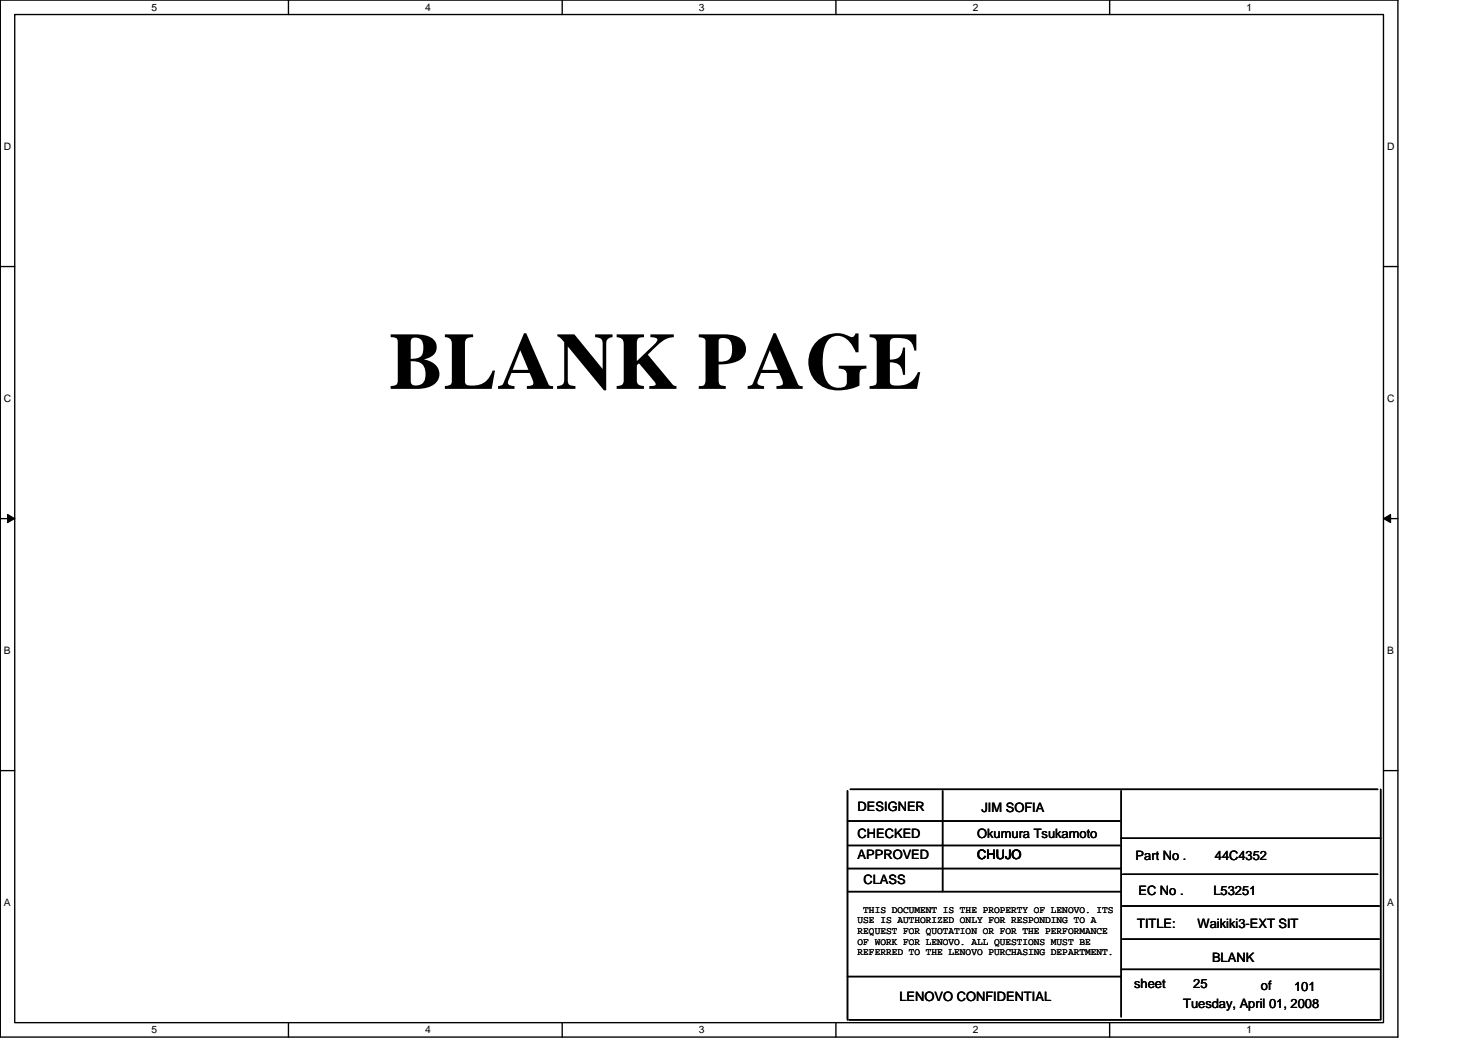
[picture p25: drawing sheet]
<svg xmlns="http://www.w3.org/2000/svg" width="297mm" height="210mm" viewBox="0 0 297 210" stroke-linecap="round" stroke-linejoin="round" font-family="sans-serif">
<defs><g id="words">
<text font-size="16.2" x="78.2" y="78.2">BLANK PAGE</text>
<g font-size="2.6">
<text x="172.4" y="163.1">DESIGNER</text>
<text x="197.2" y="163.3">JIM SOFIA</text>
<text x="172.4" y="168.6">CHECKED</text>
<text x="172.4" y="172.6">APPROVED</text>
<text x="196.4" y="172.6">CHUJO</text>
<text x="196.4" y="168.6">Okumura Tsukamoto</text>
<text x="228.2" y="172.9">Part No .</text>
<text x="244.2" y="172.9">44C4352</text>
<text x="173.5" y="177.8">CLASS</text>
<text x="228.8" y="179.9">EC No .</text>
<text x="243.9" y="179.9">L53251</text>
<text x="228.5" y="186.5">TITLE:</text>
<text x="240.7" y="186.5">Waikiki3-EXT SIT</text>
<text x="243.6" y="193.5">BLANK</text>
<text x="180.8" y="201.3">LENOVO CONFIDENTIAL</text>
<text x="227.9" y="198.7">sheet</text>
<text x="237.8" y="202.7">Tuesday, April 01, 2008</text>
<text x="239.8" y="198.7">25</text>
<text x="253.4" y="199">of</text>
<text x="260.1" y="199.3">101</text>
</g>
<g font-size="2.1">
<text x="30.5" y="2.2">5</text>
<text x="85.5" y="2.2">4</text>
<text x="140.5" y="2.2">3</text>
<text x="195.5" y="2.2">2</text>
<text x="250.5" y="2.2">1</text>
<text x=".8" y="30.1">D</text>
<text x="278.8" y="30.1">D</text>
<text x=".8" y="80.8">C</text>
<text x="278.8" y="80.8">C</text>
<text x=".8" y="131.4">B</text>
<text x="278.8" y="131.4">B</text>
<text x=".8" y="182.1">A</text>
<text x="278.8" y="182.1">A</text>
<text x="30.5" y="207.8">5</text>
<text x="85.5" y="207.8">4</text>
<text x="140.5" y="207.8">3</text>
<text x="195.5" y="207.8">2</text>
<text x="250.5" y="207.8">1</text>
</g>
<g font-size="2">
<text x="172.4" y="185.6">USE IS AUTHORIZED ONLY FOR RESPONDING TO A</text>
<text x="173.5" y="183.5">THIS DOCUMENT IS THE PROPERTY OF LENOVO. ITS</text>
<text x="172.4" y="187.8">REQUEST FOR QUOTATION OR FOR THE PERFORMANCE</text>
<text x="172.4" y="189.9">OF WORK FOR LENOVO. ALL QUESTIONS MUST BE</text>
<text x="172.4" y="192.1">REFERRED TO THE LENOVO PURCHASING DEPARTMENT.</text>
</g>
</g></defs>
<path d="M.1 0h280.8v208.5h-280.8zM3 2.9h275v202.7h-275z" fill="none" stroke="#000" stroke-width=".28"/>
<g fill="#fff">
<path d="M30.5 .3h1.1v2.3h-1.1z"/>
<path d="M30.5 205.9h1.1v2.3h-1.1z"/>
</g>
<path d="M58 0v2.9M58 205.6v2.9" fill="none" stroke="#000" stroke-width=".28"/>
<g fill="#fff">
<path d="M85.5 .3h1.1v2.3h-1.1z"/>
<path d="M85.5 205.9h1.1v2.3h-1.1z"/>
</g>
<path d="M113 0v2.9M113 205.6v2.9" fill="none" stroke="#000" stroke-width=".28"/>
<g fill="#fff">
<path d="M140.5 .3h1.1v2.3h-1.1z"/>
<path d="M140.5 205.9h1.1v2.3h-1.1z"/>
</g>
<path d="M168 0v2.9M168 205.6v2.9" fill="none" stroke="#000" stroke-width=".28"/>
<g fill="#fff">
<path d="M195.5 .3h1.2v2.3h-1.2z"/>
<path d="M195.5 205.9h1.2v2.3h-1.2z"/>
</g>
<path d="M223 0v2.9M223 205.6v2.9" fill="none" stroke="#000" stroke-width=".28"/>
<g fill="#fff">
<path d="M250.5 .3h1.2v2.3h-1.2z"/>
<path d="M250.5 205.9h1.2v2.3h-1.2z"/>
<path d="M.8 28.3h1.5v2.3h-1.5z"/>
<path d="M278.8 28.3h1.5v2.3h-1.5z"/>
<path d="M.8 78.9h1.5v2.3h-1.5z"/>
<path d="M278.8 78.9h1.5v2.3h-1.5z"/>
</g>
<path d="M.1 53.6h2.9M278 53.6h2.9" fill="none" stroke="#000" stroke-width=".28"/>
<g fill="#fff">
<path d="M.8 129.6h1.4v2.3h-1.4z"/>
<path d="M278.8 129.6h1.4v2.3h-1.4z"/>
</g>
<path d="M.1 104.3h2.9M278 104.3h2.9" fill="none" stroke="#000" stroke-width=".28"/>
<path d="M1.5 103.4l1.5 .9-1.5 .8zM278 104.3l1.5-.9v1.7z" fill="#000" stroke="#000" stroke-width=".2"/>
<g fill="#fff">
<path d="M.8 180.3h1.4v2.3h-1.4z"/>
<path d="M278.8 180.3h1.4v2.3h-1.4z"/>
</g>
<g fill="none" stroke="#000" stroke-width=".28">
<path d="M.1 154.9h2.9M170.3 159v46M170.9 158.7h106M189.4 159v20.3M225.3 159v45.4M277.5 158.7v46.3M278 154.9h2.9M170.3 165.1h54.8M170.3 170h54.8M170.3 174.6h55M170.3 179.3h55M225.3 168.6h52.2"/>
<path d="M225.6 175.8h51.3M170.3 196.3h55M225.3 194.9h51.9M225.6 182.2h51.6M225.6 188.8h51.6M170.6 205h106.6"/>
</g>
<use href="#words"/>
</svg>
